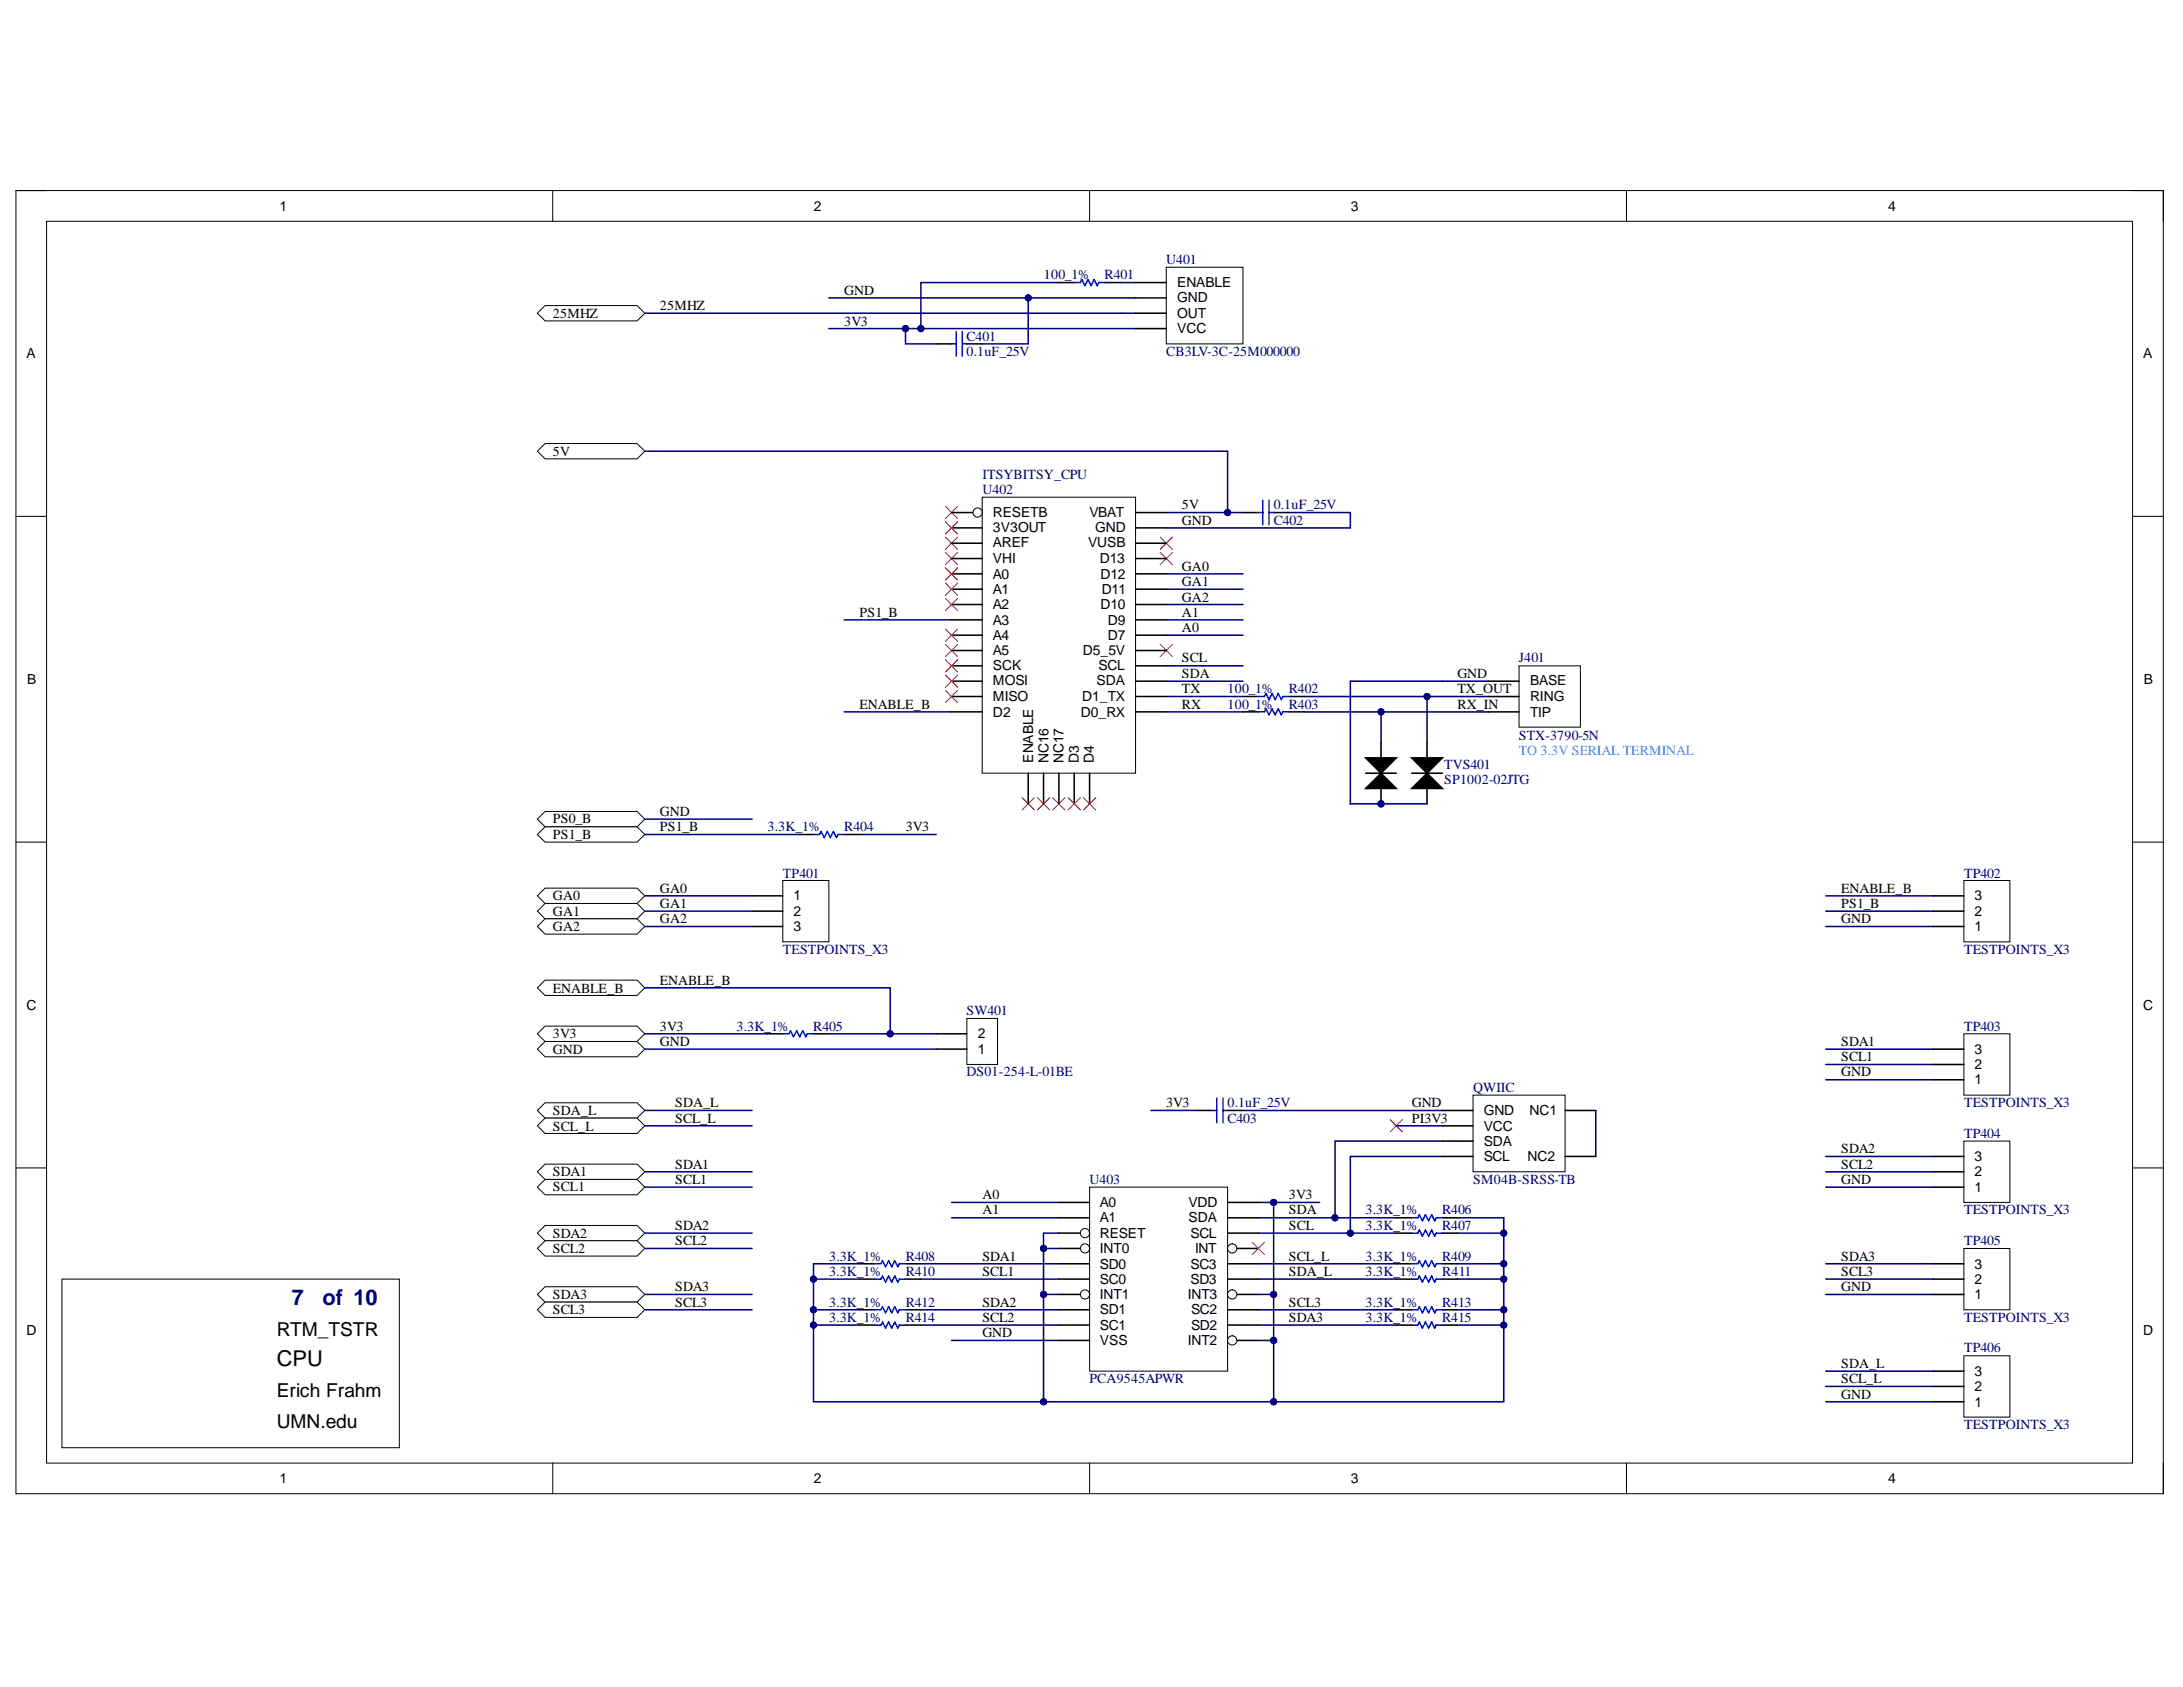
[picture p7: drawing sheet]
<svg xmlns="http://www.w3.org/2000/svg" width="279mm" height="216mm" viewBox="0 0 279 216" stroke-linecap="round" stroke-linejoin="round" font-family="sans-serif">
<defs><g id="words">
<g font-size="2.8" fill="#000080">
<text x="37.4" y="167">7</text>
<text x="41.3" y="167">of 10</text>
</g>
<text font-size="2.8" x="35.4" y="174.9">CPU</text>
<g font-size="2.5">
<text x="35.4" y="171">RTM_TSTR</text>
<text x="35.4" y="178.8">Erich Frahm</text>
<text x="35.4" y="182.8">UMN.edu</text>
</g>
<g font-size="1.8">
<text x="35.8" y="27">1</text>
<text x="104.2" y="27">2</text>
<text x="172.9" y="27">3</text>
<text x="241.7" y="27">4</text>
<text x="70.8" y="40.7">25MHZ</text>
<text x="84.5" y="39.6">25MHZ</text>
<text x="108.1" y="37.7">GND</text>
<text x="108.1" y="41.7">3V3</text>
<text x="150.7" y="38.7">GND</text>
<text x="150.7" y="36.8">ENABLE</text>
<text x="150.7" y="40.7">OUT</text>
<text x="3.4" y="45.8">A</text>
<text x="150.7" y="42.6">VCC</text>
<text x="274.3" y="45.8">A</text>
<text x="70.8" y="58.3">5V</text>
<text x="151.3" y="65.2">5V</text>
<text x="127.1" y="66.2">RESETB</text>
<text x="127.1" y="68.1">3V3OUT</text>
<text x="127.1" y="70.1">AREF</text>
<text x="139.3" y="70.1">VUSB</text>
<text x="139.4" y="66.2">VBAT</text>
<text x="140.2" y="68.1">GND</text>
<text x="151.3" y="67.2">GND</text>
<text x="127.1" y="72.1">VHI</text>
<text x="127.1" y="74">A0</text>
<text x="127.1" y="76">A1</text>
<text x="127.1" y="77.9">A2</text>
<text x="140.8" y="72.1">D13</text>
<text x="140.9" y="74">D12</text>
<text x="140.9" y="77.9">D10</text>
<text x="141" y="76">D11</text>
<text x="151.3" y="73">GA0</text>
<text x="151.3" y="75">GA1</text>
<text x="151.3" y="77">GA2</text>
<text x="110" y="78.9">PS1_B</text>
<text x="127.1" y="80">A3</text>
<text x="127.1" y="81.9">A4</text>
<text x="127.1" y="83.8">A5</text>
<text x="138.6" y="83.8">D5_5V</text>
<text x="141.8" y="80">D9</text>
<text x="141.8" y="81.9">D7</text>
<text x="151.3" y="78.9">A1</text>
<text x="151.3" y="80.9">A0</text>
<text x="3.5" y="87.6">B</text>
<text x="127.1" y="85.8">SCK</text>
<text x="127.1" y="87.7">MOSI</text>
<text x="127.1" y="89.8">MISO</text>
<text x="138.5" y="89.8">D1_TX</text>
<text x="140.4" y="87.7">SDA</text>
<text x="140.6" y="85.8">SCL</text>
<text x="151.3" y="88.7">TX</text>
<text x="151.3" y="86.8">SDA</text>
<text x="151.3" y="84.8">SCL</text>
<text x="186.5" y="86.8">GND</text>
<text x="186.5" y="88.7">TX_OUT</text>
<text x="195.8" y="89.8">RING</text>
<text x="195.8" y="87.7">BASE</text>
<text x="274.4" y="87.6">B</text>
<text x="110" y="90.7">ENABLE_B</text>
<text x="127.1" y="91.7">D2</text>
<text x="138.3" y="91.7">D0_RX</text>
<text x="151.3" y="90.7">RX</text>
<text x="186.5" y="90.7">RX_IN</text>
<text x="195.8" y="91.7">TIP</text>
<text x="132.2" y="97.6" transform="rotate(-90 132.2 97.6)">ENABLE</text>
<text x="134.2" y="97.6" transform="rotate(-90 134.2 97.6)">NC16</text>
<text x="136.1" y="97.6" transform="rotate(-90 136.1 97.6)">NC17</text>
<text x="138.1" y="97.6" transform="rotate(-90 138.1 97.6)">D3</text>
<text x="140" y="97.6" transform="rotate(-90 140 97.6)">D4</text>
<text x="70.8" y="105.4">PS0_B</text>
<text x="70.8" y="107.3">PS1_B</text>
<text x="84.5" y="104.5">GND</text>
<text x="84.5" y="106.4">PS1_B</text>
<text x="115.9" y="106.4">3V3</text>
<text x="70.8" y="115.2">GA0</text>
<text x="70.8" y="117.2">GA1</text>
<text x="70.8" y="119.2">GA2</text>
<text x="84.5" y="114.3">GA0</text>
<text x="84.5" y="116.2">GA1</text>
<text x="84.5" y="118.1">GA2</text>
<text x="101.5" y="115.2">1</text>
<text x="101.5" y="117.2">2</text>
<text x="101.5" y="119.2">3</text>
<text x="235.6" y="114.3">ENABLE_B</text>
<text x="235.6" y="116.2">PS1_B</text>
<text x="235.6" y="118.1">GND</text>
<text x="252.7" y="119.2">1</text>
<text x="252.7" y="117.2">2</text>
<text x="252.7" y="115.2">3</text>
<text x="3.4" y="129.2">C</text>
<text x="70.8" y="127">ENABLE_B</text>
<text x="84.5" y="126">ENABLE_B</text>
<text x="84.5" y="131.9">3V3</text>
<text x="274.3" y="129.2">C</text>
<text x="70.8" y="134.9">GND</text>
<text x="70.8" y="132.9">3V3</text>
<text x="84.5" y="133.9">GND</text>
<text x="125.1" y="134.9">1</text>
<text x="125.1" y="132.9">2</text>
<text x="235.6" y="137.8">GND</text>
<text x="235.6" y="135.8">SCL1</text>
<text x="235.6" y="133.9">SDA1</text>
<text x="252.7" y="136.8">2</text>
<text x="252.7" y="134.9">3</text>
<text x="70.8" y="142.7">SDA_L</text>
<text x="86.4" y="143.7">SCL_L</text>
<text x="86.4" y="141.7">SDA_L</text>
<text x="149.2" y="141.7">3V3</text>
<text x="180.7" y="141.7">GND</text>
<text x="180.7" y="143.7">PI3V3</text>
<text x="189.9" y="142.7">GND</text>
<text x="195.7" y="142.7">NC1</text>
<text x="252.7" y="138.8">1</text>
<text x="70.8" y="144.7">SCL_L</text>
<text x="86.4" y="149.6">SDA1</text>
<text x="189.9" y="144.7">VCC</text>
<text x="189.9" y="148.6">SCL</text>
<text x="189.9" y="146.6">SDA</text>
<text x="195.5" y="148.6">NC2</text>
<text x="235.6" y="149.6">SCL2</text>
<text x="235.6" y="147.6">SDA2</text>
<text x="252.7" y="148.6">3</text>
<text x="70.8" y="150.5">SDA1</text>
<text x="70.8" y="152.5">SCL1</text>
<text x="86.4" y="151.5">SCL1</text>
<text x="125.7" y="155.4">A1</text>
<text x="125.7" y="153.5">A0</text>
<text x="140.8" y="154.5">A0</text>
<text x="152.1" y="154.5">VDD</text>
<text x="165" y="155.4">SDA</text>
<text x="165" y="153.5">3V3</text>
<text x="235.6" y="151.5">GND</text>
<text x="252.7" y="152.5">1</text>
<text x="252.7" y="150.5">2</text>
<text x="70.8" y="158.4">SDA2</text>
<text x="70.8" y="160.3">SCL2</text>
<text x="86.4" y="159.4">SCL2</text>
<text x="86.4" y="157.4">SDA2</text>
<text x="125.7" y="161.3">SDA1</text>
<text x="140.8" y="156.4">A1</text>
<text x="140.8" y="158.4">RESET</text>
<text x="140.8" y="160.3">INT0</text>
<text x="152.1" y="156.4">SDA</text>
<text x="152.4" y="158.4">SCL</text>
<text x="153" y="160.3">INT</text>
<text x="165" y="161.3">SCL_L</text>
<text x="165" y="157.4">SCL</text>
<text x="235.6" y="161.3">SDA3</text>
<text x="70.8" y="166.2">SDA3</text>
<text x="86.4" y="167.2">SCL3</text>
<text x="86.4" y="165.2">SDA3</text>
<text x="125.7" y="163.3">SCL1</text>
<text x="125.7" y="167.2">SDA2</text>
<text x="140.8" y="162.3">SD0</text>
<text x="140.8" y="164.3">SC0</text>
<text x="140.8" y="166.2">INT1</text>
<text x="152" y="166.2">INT3</text>
<text x="152.4" y="162.3">SC3</text>
<text x="152.4" y="164.3">SD3</text>
<text x="165" y="167.2">SCL3</text>
<text x="165" y="163.3">SDA_L</text>
<text x="235.6" y="165.2">GND</text>
<text x="235.6" y="163.3">SCL3</text>
<text x="252.7" y="166.2">1</text>
<text x="252.7" y="164.3">2</text>
<text x="252.7" y="162.3">3</text>
<text x="3.4" y="170.9">D</text>
<text x="70.8" y="168.2">SCL3</text>
<text x="125.7" y="169.2">SCL2</text>
<text x="125.7" y="171.1">GND</text>
<text x="140.8" y="172.1">VSS</text>
<text x="140.8" y="168.2">SD1</text>
<text x="140.8" y="170.2">SC1</text>
<text x="152" y="172.1">INT2</text>
<text x="152.4" y="168.2">SC2</text>
<text x="152.4" y="170.2">SD2</text>
<text x="165" y="169.2">SDA3</text>
<text x="274.3" y="170.9">D</text>
<text x="235.6" y="179">GND</text>
<text x="235.6" y="177.1">SCL_L</text>
<text x="235.6" y="175">SDA_L</text>
<text x="252.7" y="178">2</text>
<text x="252.7" y="176">3</text>
<text x="252.7" y="180">1</text>
<text x="35.8" y="189.8">1</text>
<text x="104.2" y="189.8">2</text>
<text x="172.9" y="189.8">3</text>
<text x="241.7" y="189.8">4</text>
</g>
<g font-size="1.8" fill="#000080">
<text x="133.6" y="35.8">100_1%</text>
<text x="141.4" y="35.8">R401</text>
<text x="149.2" y="33.8">U401</text>
<text x="123.7" y="43.6">C401</text>
<text x="123.7" y="45.6">0.1uF_25V</text>
<text x="149.2" y="45.6">CB3LV-3C-25M000000</text>
<text x="125.7" y="63.2">U402</text>
<text x="125.7" y="61.3">ITSYBITSY_CPU</text>
<text x="163" y="65.2">0.1uF_25V</text>
<text x="163" y="67.2">C402</text>
<text x="157.1" y="88.7">100_1%</text>
<text x="165" y="88.7">R402</text>
<text x="194.4" y="84.8">J401</text>
<text x="157.1" y="90.7">100_1%</text>
<text x="165" y="90.7">R403</text>
<text x="194.4" y="94.7">STX-3790-5N</text>
<text x="184.8" y="98.4">TVS401</text>
<text x="184.8" y="100.3">SP1002-02JTG</text>
<text x="98.3" y="106.4">3.3K_1%</text>
<text x="108.1" y="106.4">R404</text>
<text x="100.2" y="112.3">TP401</text>
<text x="251.4" y="112.3">TP402</text>
<text x="100.2" y="122.1">TESTPOINTS_X3</text>
<text x="251.4" y="122.1">TESTPOINTS_X3</text>
<text x="94.3" y="131.9">3.3K_1%</text>
<text x="104.1" y="131.9">R405</text>
<text x="123.7" y="129.9">SW401</text>
<text x="251.4" y="131.9">TP403</text>
<text x="123.7" y="137.8">DS01-254-L-01BE</text>
<text x="157.1" y="143.7">C403</text>
<text x="157.1" y="141.7">0.1uF_25V</text>
<text x="188.6" y="139.8">QWIIC</text>
<text x="251.4" y="141.7">TESTPOINTS_X3</text>
<text x="251.4" y="145.6">TP404</text>
<text x="139.4" y="151.5">U403</text>
<text x="174.8" y="155.4">3.3K_1%</text>
<text x="184.6" y="155.4">R406</text>
<text x="188.6" y="151.5">SM04B-SRSS-TB</text>
<text x="251.4" y="155.4">TESTPOINTS_X3</text>
<text x="106.1" y="161.3">3.3K_1%</text>
<text x="115.9" y="161.3">R408</text>
<text x="174.8" y="161.3">3.3K_1%</text>
<text x="174.8" y="157.4">3.3K_1%</text>
<text x="184.6" y="161.3">R409</text>
<text x="184.6" y="157.4">R407</text>
<text x="251.4" y="159.4">TP405</text>
<text x="106.1" y="163.3">3.3K_1%</text>
<text x="106.1" y="167.2">3.3K_1%</text>
<text x="115.9" y="163.3">R410</text>
<text x="115.9" y="167.2">R412</text>
<text x="174.8" y="167.2">3.3K_1%</text>
<text x="174.8" y="163.3">3.3K_1%</text>
<text x="184.6" y="167.2">R413</text>
<text x="184.6" y="163.3">R411</text>
<text x="106.1" y="169.2">3.3K_1%</text>
<text x="115.9" y="169.2">R414</text>
<text x="174.8" y="169.2">3.3K_1%</text>
<text x="184.6" y="169.2">R415</text>
<text x="251.4" y="169.2">TESTPOINTS_X3</text>
<text x="251.4" y="173.1">TP406</text>
<text x="139.4" y="177.1">PCA9545APWR</text>
<text x="251.4" y="182.9">TESTPOINTS_X3</text>
</g>
<text font-size="1.8" fill="#4a86e8" x="194.4" y="96.6">TO 3.3V SERIAL TERMINAL</text>
</g></defs>
<path d="M2 24.4h274.9v166.8h-274.9z" fill="none" stroke="#000" stroke-width=".13"/>
<path d="M6 28.3h266.9v158.9h-266.9z" fill-rule="evenodd" fill="#fff"/>
<g fill="none" stroke="#000" stroke-width=".13">
<path d="M2 24.4h4M6 28.3h266.9v158.9h-266.9zM70.7 24.4v3.9M139.5 24.4v3.9M208.2 24.4v3.9M272.9 24.4h4v3.9M2 66.1h4M272.9 66.1h4M2 107.8h4M272.9 107.8h4M2 149.5h4M272.9 149.5h4"/>
<path d="M70.7 187.2v4M139.5 187.2v4M208.2 187.2v4M276.9 187.2v4"/>
</g>
<path d="M7.9 163.7h43.2v21.6h-43.2z" fill-rule="evenodd" fill="#fff"/>
<path d="M7.9 163.7h43.2v21.6h-43.2z" fill="none" stroke="#000" stroke-width=".13"/>
<path d="M68.8 157.8l1-1h11.7l1 1-1 1h-11.7z" fill-rule="evenodd" fill="#fff"/>
<path d="M68.8 157.8l1-1h11.7l1 1-1 1h-11.7z" fill="none" stroke="#000" stroke-width=".13"/>
<path d="M68.8 159.8l1-1h11.7l1 1-1 1h-11.7z" fill-rule="evenodd" fill="#fff"/>
<path d="M68.8 159.8l1-1h11.7l1 1-1 1h-11.7z" fill="none" stroke="#000" stroke-width=".13"/>
<path d="M68.8 57.7l1-.9h11.7l1 .9-1 1h-11.7z" fill-rule="evenodd" fill="#fff"/>
<path d="M68.8 57.7l1-.9h11.7l1 .9-1 1h-11.7z" fill="none" stroke="#000" stroke-width=".13"/>
<path d="M188.5 140.2h11.8v9.8h-11.8z" fill-rule="evenodd" fill="#fff"/>
<path d="M188.5 140.2h11.8v9.8h-11.8z" fill="none" stroke="#000" stroke-width=".13"/>
<path d="M184.6 144.1h3.9M184.6 142.1h3.9M184.6 148h3.9M184.6 146h3.9M200.3 142.1h3.9M200.3 148h3.9" fill="none" stroke="#000" stroke-width=".2"/>
<path d="M184.6 146h-13.7v9.9" fill="none" stroke="#000080" stroke-width=".2"/>
<circle cx="170.9" cy="155.8" r=".39" fill="#000080"/>
<circle cx="170.9" cy="155.8" r=".39" fill="none" stroke="#000080" stroke-width=".13"/>
<path d="M159.1 142.1h25.5M184.6 148h-11.8v9.8" fill="none" stroke="#000080" stroke-width=".2"/>
<circle cx="172.8" cy="157.8" r=".39" fill="#000080"/>
<circle cx="172.8" cy="157.8" r=".39" fill="none" stroke="#000080" stroke-width=".13"/>
<path d="M204.2 142.1v5.9" fill="none" stroke="#000080" stroke-width=".2"/>
<path d="M68.8 126.4l1-1h11.7l1 1-1 1h-11.7z" fill-rule="evenodd" fill="#fff"/>
<path d="M68.8 126.4l1-1h11.7l1 1-1 1h-11.7z" fill="none" stroke="#000" stroke-width=".13"/>
<path d="M82.5 57.7h74.6v7.9M82.5 159.8h13.8M82.5 157.8h13.8" fill="none" stroke="#000080" stroke-width=".2"/>
<circle cx="157.1" cy="65.6" r=".39" fill="#000080"/>
<circle cx="157.1" cy="65.6" r=".39" fill="none" stroke="#000080" stroke-width=".13"/>
<path d="M68.8 134.3l1-1h11.7l1 1-1 .9h-11.7z" fill-rule="evenodd" fill="#fff"/>
<path d="M68.8 134.3l1-1h11.7l1 1-1 .9h-11.7z" fill="none" stroke="#000" stroke-width=".13"/>
<path d="M68.8 114.6l1-.9h11.7l1 .9-1 1h-11.7z" fill-rule="evenodd" fill="#fff"/>
<path d="M68.8 114.6l1-.9h11.7l1 .9-1 1h-11.7z" fill="none" stroke="#000" stroke-width=".13"/>
<path d="M68.8 116.6l1-1h11.7l1 1-1 1h-11.7z" fill-rule="evenodd" fill="#fff"/>
<path d="M68.8 116.6l1-1h11.7l1 1-1 1h-11.7z" fill="none" stroke="#000" stroke-width=".13"/>
<path d="M68.8 118.6l1-1h11.7l1 1-1 .9h-11.7z" fill-rule="evenodd" fill="#fff"/>
<path d="M68.8 118.6l1-1h11.7l1 1-1 .9h-11.7z" fill="none" stroke="#000" stroke-width=".13"/>
<path d="M68.8 104.8l1-.9h11.7l1 .9-1 1h-11.7z" fill-rule="evenodd" fill="#fff"/>
<path d="M68.8 104.8l1-.9h11.7l1 .9-1 1h-11.7z" fill="none" stroke="#000" stroke-width=".13"/>
<path d="M68.8 106.8l1-1h11.7l1 1-1 1h-11.7z" fill-rule="evenodd" fill="#fff"/>
<path d="M68.8 106.8l1-1h11.7l1 1-1 1h-11.7z" fill="none" stroke="#000" stroke-width=".13"/>
<path d="M166.9 89.1h23.6" fill="none" stroke="#000080" stroke-width=".2"/>
<circle cx="182.6" cy="89.1" r=".39" fill="#000080"/>
<circle cx="182.6" cy="89.1" r=".39" fill="none" stroke="#000080" stroke-width=".13"/>
<path d="M166.9 91.1h23.6" fill="none" stroke="#000080" stroke-width=".2"/>
<circle cx="176.8" cy="91.1" r=".39" fill="#000080"/>
<circle cx="176.8" cy="91.1" r=".39" fill="none" stroke="#000080" stroke-width=".13"/>
<path d="M149.3 65.6h9.8M149.3 89.1h9.8M149.3 91.1h9.8M184.6 87.2h5.9" fill="none" stroke="#000080" stroke-width=".2"/>
<circle cx="157.1" cy="65.6" r=".39" fill="#000080"/>
<circle cx="157.1" cy="65.6" r=".39" fill="none" stroke="#000080" stroke-width=".13"/>
<path d="M108 79.3h13.8M149.3 73.4h9.8M149.3 75.4h9.8M149.3 77.4h9.8M149.3 79.3h9.8M165 65.6h7.8v2h-23.5M108 91.1h13.8M149.3 81.3h9.8M149.3 85.2h9.8M149.3 87.2h9.8M176.8 91.1v3.9" fill="none" stroke="#000080" stroke-width=".2"/>
<path d="M121 64.8l1.6 1.6M121 68.7l1.6 1.6M121 70.7l1.6 1.6M122.6 64.8l-1.6 1.6M122.6 68.7l-1.6 1.6M122.6 70.7l-1.6 1.6M148.5 68.7l1.6 1.6M148.5 70.7l1.6 1.6M150.1 68.7l-1.6 1.6M150.1 70.7l-1.6 1.6M148.5 82.5l1.6 1.5M150.1 82.5l-1.6 1.5" fill="none" stroke="#f00" stroke-width=".13"/>
<circle cx="176.8" cy="91.1" r=".39" fill="#000080"/>
<circle cx="176.8" cy="91.1" r=".39" fill="none" stroke="#000080" stroke-width=".13"/>
<path d="M182.6 89.1v5.9" fill="none" stroke="#000080" stroke-width=".2"/>
<circle cx="182.6" cy="89.1" r=".39" fill="#000080"/>
<circle cx="182.6" cy="89.1" r=".39" fill="none" stroke="#000080" stroke-width=".13"/>
<path d="M172.8 102.9h9.8" fill="none" stroke="#000080" stroke-width=".2"/>
<circle cx="176.8" cy="102.9" r=".39" fill="#000080"/>
<circle cx="176.8" cy="102.9" r=".39" fill="none" stroke="#000080" stroke-width=".13"/>
<path d="M184.6 87.2h-11.8v15.7" fill="none" stroke="#000080" stroke-width=".2"/>
<path d="M132.8 102.1l1.5 1.6M134.3 102.1l-1.5 1.6M134.7 102.1l1.6 1.6M136.3 102.1l-1.6 1.6" fill="none" stroke="#f00" stroke-width=".13"/>
<path d="M194.4 85.2h7.9v7.9h-7.9z" fill-rule="evenodd" fill="#fff"/>
<path d="M194.4 85.2h7.9v7.9h-7.9z" fill="none" stroke="#000" stroke-width=".13"/>
<path d="M190.5 91.1h3.9M190.5 89.1h3.9M190.5 87.2h3.9" fill="none" stroke="#000" stroke-width=".2"/>
<path d="M130.8 102.1l1.6 1.6M132.4 102.1l-1.6 1.6" fill="none" stroke="#f00" stroke-width=".13"/>
<path d="M125.7 63.6h19.6v35.4h-19.6z" fill-rule="evenodd" fill="#fff"/>
<path d="M125.7 63.6h19.6v35.4h-19.6z" fill="none" stroke="#000" stroke-width=".13"/>
<g fill="none" stroke="#000" stroke-width=".2">
<path d="M121.8 65.6h3.9M145.3 65.6h4M145.3 67.6h4M145.3 69.5h4M145.3 71.5h4M145.3 73.4h4M145.3 75.4h4M145.3 77.4h4M145.3 79.3h4M137.5 99v3.9M139.5 99v3.9M145.3 81.3h4"/>
<path d="M145.3 83.3h4M145.3 85.2h4M145.3 87.2h4M145.3 89.1h4M145.3 91.1h4"/>
</g>
<circle cx="125.1" cy="65.6" r=".59" fill="#f8fcff"/>
<circle cx="125.1" cy="65.6" r=".59" fill="none" stroke="#000" stroke-width=".13"/>
<g fill="none" stroke="#000" stroke-width=".2">
<path d="M121.8 67.6h3.9M121.8 69.5h3.9M121.8 71.5h3.9M121.8 73.4h3.9M121.8 75.4h3.9M121.8 77.4h3.9M121.8 79.3h3.9M159.1 65.6h1.9M163 65.6h2M121.8 81.3h3.9M121.8 83.3h3.9M121.8 85.2h3.9"/>
<path d="M121.8 87.2h3.9M121.8 89.1h3.9M121.8 91.1h3.9M131.6 99v3.9M133.6 99v3.9M135.5 99v3.9M159.1 89.1h1.9M159.1 91.1h1.9M165 89.1h1.9M165 91.1h1.9"/>
</g>
<path d="M161 65.6h.6M161.6 64v3.2M162.4 64v3.2M162.4 65.6h.6M161 89.1h.8l.2-.4 .4 .8 .4-.8 .4 .8 .4-.8 .4 .8 .2-.4h.8M161 91.1h.8l.2-.4 .4 .8 .4-.8 .4 .8 .4-.8 .4 .8 .2-.4h.8" fill="none" stroke="#00f" stroke-width=".2"/>
<path d="M161.1 157.8h17.6M117.9 163.7h17.6M117.9 161.7h17.6M117.9 169.6h17.6M117.9 167.6h17.6M121.8 171.5h13.7M161.1 163.7h17.6M161.1 161.7h17.6M161.1 169.6h17.6M161.1 167.6h17.6" fill="none" stroke="#000080" stroke-width=".2"/>
<circle cx="172.8" cy="157.8" r=".39" fill="#000080"/>
<circle cx="172.8" cy="157.8" r=".39" fill="none" stroke="#000080" stroke-width=".13"/>
<path d="M161.1 155.9h17.6" fill="none" stroke="#000080" stroke-width=".2"/>
<circle cx="170.9" cy="155.8" r=".39" fill="#000080"/>
<circle cx="170.9" cy="155.8" r=".39" fill="none" stroke="#000080" stroke-width=".13"/>
<path d="M161 153.9h7.9" fill="none" stroke="#000080" stroke-width=".2"/>
<circle cx="163" cy="153.9" r=".39" fill="#000080"/>
<circle cx="163" cy="153.9" r=".39" fill="none" stroke="#000080" stroke-width=".13"/>
<path d="M121.8 155.9h13.7M121.8 153.9h13.7" fill="none" stroke="#000080" stroke-width=".2"/>
<path d="M139.5 151.9h17.6v23.6h-17.6z" fill-rule="evenodd" fill="#fff"/>
<path d="M139.5 151.9h17.6v23.6h-17.6z" fill="none" stroke="#000" stroke-width=".13"/>
<path d="M135.5 153.9h4M135.5 155.9h4M135.5 157.8h4" fill="none" stroke="#000" stroke-width=".2"/>
<circle cx="138.9" cy="157.8" r=".59" fill="#f8fcff"/>
<circle cx="138.9" cy="157.8" r=".59" fill="none" stroke="#000" stroke-width=".13"/>
<path d="M135.5 159.8h4" fill="none" stroke="#000" stroke-width=".2"/>
<circle cx="138.9" cy="159.8" r=".59" fill="#f8fcff"/>
<circle cx="138.9" cy="159.8" r=".59" fill="none" stroke="#000" stroke-width=".13"/>
<path d="M157.1 153.9h3.9M157.1 155.9h3.9M157.1 157.8h3.9M157.1 159.8h3.9M135.5 161.7h4M135.5 163.7h4M135.5 171.5h4" fill="none" stroke="#000" stroke-width=".2"/>
<circle cx="157.7" cy="159.8" r=".59" fill="#f8fcff"/>
<circle cx="157.7" cy="159.8" r=".59" fill="none" stroke="#000" stroke-width=".13"/>
<path d="M157.1 161.7h3.9M157.1 163.7h3.9M157.1 165.7h3.9" fill="none" stroke="#000" stroke-width=".2"/>
<circle cx="157.7" cy="165.7" r=".59" fill="#f8fcff"/>
<circle cx="157.7" cy="165.7" r=".59" fill="none" stroke="#000" stroke-width=".13"/>
<path d="M135.5 165.7h4" fill="none" stroke="#000" stroke-width=".2"/>
<circle cx="138.9" cy="165.7" r=".59" fill="#f8fcff"/>
<circle cx="138.9" cy="165.7" r=".59" fill="none" stroke="#000" stroke-width=".13"/>
<path d="M135.5 167.6h4M135.5 169.6h4M157.1 167.6h3.9M157.1 169.6h3.9M157.1 171.5h3.9" fill="none" stroke="#000" stroke-width=".2"/>
<circle cx="157.7" cy="171.5" r=".59" fill="#f8fcff"/>
<circle cx="157.7" cy="171.5" r=".59" fill="none" stroke="#000" stroke-width=".13"/>
<path d="M163 153.9v17.6h-2" fill="none" stroke="#000080" stroke-width=".2"/>
<circle cx="163" cy="171.5" r=".39" fill="#000080"/>
<circle cx="163" cy="171.5" r=".39" fill="none" stroke="#000080" stroke-width=".13"/>
<circle cx="163" cy="165.7" r=".39" fill="#000080"/>
<circle cx="163" cy="165.7" r=".39" fill="none" stroke="#000080" stroke-width=".13"/>
<circle cx="163" cy="153.9" r=".39" fill="#000080"/>
<circle cx="163" cy="153.9" r=".39" fill="none" stroke="#000080" stroke-width=".13"/>
<path d="M161 165.7h2" fill="none" stroke="#000080" stroke-width=".2"/>
<circle cx="163" cy="165.7" r=".39" fill="#000080"/>
<circle cx="163" cy="165.7" r=".39" fill="none" stroke="#000080" stroke-width=".13"/>
<path d="M135.5 159.8h-1.9v19.6h29.4v-7.9" fill="none" stroke="#000080" stroke-width=".2"/>
<circle cx="133.6" cy="159.8" r=".39" fill="#000080"/>
<circle cx="133.6" cy="159.8" r=".39" fill="none" stroke="#000080" stroke-width=".13"/>
<circle cx="133.6" cy="165.7" r=".39" fill="#000080"/>
<circle cx="133.6" cy="165.7" r=".39" fill="none" stroke="#000080" stroke-width=".13"/>
<circle cx="133.6" cy="179.4" r=".39" fill="#000080"/>
<circle cx="133.6" cy="179.4" r=".39" fill="none" stroke="#000080" stroke-width=".13"/>
<circle cx="163" cy="179.4" r=".39" fill="#000080"/>
<circle cx="163" cy="179.4" r=".39" fill="none" stroke="#000080" stroke-width=".13"/>
<circle cx="163" cy="171.5" r=".39" fill="#000080"/>
<circle cx="163" cy="171.5" r=".39" fill="none" stroke="#000080" stroke-width=".13"/>
<path d="M133.6 165.7h1.9" fill="none" stroke="#000080" stroke-width=".2"/>
<circle cx="133.6" cy="165.7" r=".39" fill="#000080"/>
<circle cx="133.6" cy="165.7" r=".39" fill="none" stroke="#000080" stroke-width=".13"/>
<path d="M135.5 157.8h-1.9v2" fill="none" stroke="#000080" stroke-width=".2"/>
<circle cx="133.6" cy="159.8" r=".39" fill="#000080"/>
<circle cx="133.6" cy="159.8" r=".39" fill="none" stroke="#000080" stroke-width=".13"/>
<path d="M160.3 159l1.5 1.6M161.8 159l-1.5 1.6" fill="none" stroke="#f00" stroke-width=".13"/>
<g fill="none" stroke="#000" stroke-width=".2">
<path d="M178.7 157.8h2M178.7 155.9h2M184.6 157.8h2M184.6 155.9h2M110 161.7h2M110 163.7h2M110 167.6h2M110 169.6h2M115.9 161.7h2M115.9 163.7h2M115.9 167.6h2M115.9 169.6h2"/>
<path d="M178.7 161.7h2M178.7 163.7h2M178.7 167.6h2M178.7 169.6h2M184.6 161.7h2M184.6 163.7h2M184.6 167.6h2M184.6 169.6h2"/>
</g>
<path d="M180.7 157.8h.8l.2-.4 .4 .8 .3-.8 .4 .8 .4-.8 .4 .8 .2-.4h.8M180.7 155.9h.8l.2-.4 .4 .7 .3-.7 .4 .7 .4-.7 .4 .7 .2-.3h.8M112 161.7h.8l.2-.4 .3 .8 .4-.8 .4 .8 .4-.8 .4 .8 .2-.4h.8M112 163.7h.8l.2-.4 .3 .8 .4-.8 .4 .8 .4-.8 .4 .8 .2-.4h.8M112 167.6h.8l.2-.4 .3 .8 .4-.8 .4 .8 .4-.8 .4 .8 .2-.4h.8M112 169.6h.8l.2-.4 .3 .8 .4-.8 .4 .8 .4-.8 .4 .8 .2-.4h.8M180.7 161.7h.8l.2-.4 .4 .8 .3-.8 .4 .8 .4-.8 .4 .8 .2-.4h.8M180.7 163.7h.8l.2-.4 .4 .8 .3-.8 .4 .8 .4-.8 .4 .8 .2-.4h.8M180.7 167.6h.8l.2-.4 .4 .8 .3-.8 .4 .8 .4-.8 .4 .8 .2-.4h.8M180.7 169.6h.8l.2-.4 .4 .8 .3-.8 .4 .8 .4-.8 .4 .8 .2-.4h.8" fill="none" stroke="#00f" stroke-width=".2"/>
<path d="M110 161.7h-5.9v17.7h29.5" fill="none" stroke="#000080" stroke-width=".2"/>
<circle cx="104.1" cy="163.7" r=".39" fill="#000080"/>
<circle cx="104.1" cy="163.7" r=".39" fill="none" stroke="#000080" stroke-width=".13"/>
<circle cx="104.1" cy="167.6" r=".39" fill="#000080"/>
<circle cx="104.1" cy="167.6" r=".39" fill="none" stroke="#000080" stroke-width=".13"/>
<circle cx="104.1" cy="169.6" r=".39" fill="#000080"/>
<circle cx="104.1" cy="169.6" r=".39" fill="none" stroke="#000080" stroke-width=".13"/>
<circle cx="133.6" cy="179.4" r=".39" fill="#000080"/>
<circle cx="133.6" cy="179.4" r=".39" fill="none" stroke="#000080" stroke-width=".13"/>
<path d="M104.1 169.6h5.9" fill="none" stroke="#000080" stroke-width=".2"/>
<circle cx="104.1" cy="169.6" r=".39" fill="#000080"/>
<circle cx="104.1" cy="169.6" r=".39" fill="none" stroke="#000080" stroke-width=".13"/>
<path d="M104.1 167.6h5.9" fill="none" stroke="#000080" stroke-width=".2"/>
<circle cx="104.1" cy="167.6" r=".39" fill="#000080"/>
<circle cx="104.1" cy="167.6" r=".39" fill="none" stroke="#000080" stroke-width=".13"/>
<path d="M104.1 163.7h5.9" fill="none" stroke="#000080" stroke-width=".2"/>
<circle cx="104.1" cy="163.7" r=".39" fill="#000080"/>
<circle cx="104.1" cy="163.7" r=".39" fill="none" stroke="#000080" stroke-width=".13"/>
<path d="M186.6 155.9h5.9v23.5h-29.5" fill="none" stroke="#000080" stroke-width=".2"/>
<circle cx="192.5" cy="157.8" r=".39" fill="#000080"/>
<circle cx="192.5" cy="157.8" r=".39" fill="none" stroke="#000080" stroke-width=".13"/>
<circle cx="192.5" cy="161.7" r=".39" fill="#000080"/>
<circle cx="192.5" cy="161.7" r=".39" fill="none" stroke="#000080" stroke-width=".13"/>
<circle cx="192.5" cy="163.7" r=".39" fill="#000080"/>
<circle cx="192.5" cy="163.7" r=".39" fill="none" stroke="#000080" stroke-width=".13"/>
<circle cx="192.5" cy="167.6" r=".39" fill="#000080"/>
<circle cx="192.5" cy="167.6" r=".39" fill="none" stroke="#000080" stroke-width=".13"/>
<circle cx="192.5" cy="169.6" r=".39" fill="#000080"/>
<circle cx="192.5" cy="169.6" r=".39" fill="none" stroke="#000080" stroke-width=".13"/>
<circle cx="163" cy="179.4" r=".39" fill="#000080"/>
<circle cx="163" cy="179.4" r=".39" fill="none" stroke="#000080" stroke-width=".13"/>
<path d="M186.6 157.8h5.9" fill="none" stroke="#000080" stroke-width=".2"/>
<circle cx="192.5" cy="157.8" r=".39" fill="#000080"/>
<circle cx="192.5" cy="157.8" r=".39" fill="none" stroke="#000080" stroke-width=".13"/>
<path d="M186.6 161.7h5.9" fill="none" stroke="#000080" stroke-width=".2"/>
<circle cx="192.5" cy="161.7" r=".39" fill="#000080"/>
<circle cx="192.5" cy="161.7" r=".39" fill="none" stroke="#000080" stroke-width=".13"/>
<path d="M186.6 163.7h5.9" fill="none" stroke="#000080" stroke-width=".2"/>
<circle cx="192.5" cy="163.7" r=".39" fill="#000080"/>
<circle cx="192.5" cy="163.7" r=".39" fill="none" stroke="#000080" stroke-width=".13"/>
<path d="M186.6 167.6h5.9" fill="none" stroke="#000080" stroke-width=".2"/>
<circle cx="192.5" cy="167.6" r=".39" fill="#000080"/>
<circle cx="192.5" cy="167.6" r=".39" fill="none" stroke="#000080" stroke-width=".13"/>
<path d="M186.6 169.6h5.9" fill="none" stroke="#000080" stroke-width=".2"/>
<circle cx="192.5" cy="169.6" r=".39" fill="#000080"/>
<circle cx="192.5" cy="169.6" r=".39" fill="none" stroke="#000080" stroke-width=".13"/>
<path d="M153.2 142.1h2M157.1 142.1h2" fill="none" stroke="#000" stroke-width=".2"/>
<path d="M155.2 142.1h.5M155.7 140.5v3.2M156.5 140.5v3.2M156.5 142.1h.6" fill="none" stroke="#00f" stroke-width=".2"/>
<path d="M68.8 142.1l1-1h11.7l1 1-1 1h-11.7z" fill-rule="evenodd" fill="#fff"/>
<path d="M68.8 142.1l1-1h11.7l1 1-1 1h-11.7z" fill="none" stroke="#000" stroke-width=".13"/>
<path d="M68.8 144.1l1-1h11.7l1 1-1 1h-11.7z" fill-rule="evenodd" fill="#fff"/>
<path d="M68.8 144.1l1-1h11.7l1 1-1 1h-11.7z" fill="none" stroke="#000" stroke-width=".13"/>
<path d="M82.5 144.1h13.8M82.5 142.1h13.8" fill="none" stroke="#000080" stroke-width=".2"/>
<path d="M68.8 150l1-1h11.7l1 1-1 .9h-11.7z" fill-rule="evenodd" fill="#fff"/>
<path d="M68.8 150l1-1h11.7l1 1-1 .9h-11.7z" fill="none" stroke="#000" stroke-width=".13"/>
<path d="M68.8 151.9l1-1h11.7l1 1-1 1h-11.7z" fill-rule="evenodd" fill="#fff"/>
<path d="M68.8 151.9l1-1h11.7l1 1-1 1h-11.7z" fill="none" stroke="#000" stroke-width=".13"/>
<path d="M82.5 151.9h13.8M82.5 150h13.8" fill="none" stroke="#000080" stroke-width=".2"/>
<path d="M68.8 165.7l1-1h11.7l1 1-1 .9h-11.7z" fill-rule="evenodd" fill="#fff"/>
<path d="M68.8 165.7l1-1h11.7l1 1-1 .9h-11.7z" fill="none" stroke="#000" stroke-width=".13"/>
<path d="M68.8 167.6l1-1h11.7l1 1-1 1h-11.7z" fill-rule="evenodd" fill="#fff"/>
<path d="M68.8 167.6l1-1h11.7l1 1-1 1h-11.7z" fill="none" stroke="#000" stroke-width=".13"/>
<path d="M147.3 142.1h5.9M82.5 167.6h13.8M82.5 165.7h13.8" fill="none" stroke="#000080" stroke-width=".2"/>
<g fill="none" stroke="#f00" stroke-width=".13">
<path d="M121 72.7l1.6 1.5M121 74.6l1.6 1.6M121 76.6l1.6 1.6M122.6 72.7l-1.6 1.5M122.6 74.6l-1.6 1.6M122.6 76.6l-1.6 1.6M121 86.4l1.6 1.6M121 82.5l1.6 1.5M121 84.4l1.6 1.6M121 88.4l1.6 1.5M122.6 82.5l-1.6 1.5M122.6 84.4l-1.6 1.6"/>
<path d="M122.6 86.4l-1.6 1.6M122.6 88.4l-1.6 1.5M136.7 102.1l1.6 1.6M138.3 102.1l-1.6 1.6M138.7 102.1l1.5 1.6M140.2 102.1l-1.5 1.6"/>
</g>
<circle cx="176.8" cy="102.9" r=".39" fill="#000080"/>
<circle cx="176.8" cy="102.9" r=".39" fill="none" stroke="#000080" stroke-width=".13"/>
<path d="M174.8 99h3.9M176.8 99v3.9" fill="none" stroke="#000" stroke-width=".2"/>
<circle cx="176.8" cy="102.9" r=".39" fill="#000080"/>
<circle cx="176.8" cy="102.9" r=".39" fill="none" stroke="#000080" stroke-width=".13"/>
<path d="M174.8 97h3.9l-1.9 2zM176.8 95v4M180.7 97h3.9l-2 2zM180.7 99h3.9M182.6 95v7.9M174.8 100.9l2-1.9 1.9 1.9zM180.7 100.9l1.9-1.9 2 1.9zM98.2 132.3h2M104.1 132.3h2" fill="none" stroke="#000" stroke-width=".2"/>
<path d="M174.8 97h3.9l-1.9 2zM180.7 97h3.9l-2 2zM174.8 100.9l2-1.9 1.9 1.9zM180.7 100.9l1.9-1.9 2 1.9z" fill="#000"/>
<path d="M100.2 132.3h.8l.2-.4 .4 .8 .4-.8 .4 .8 .3-.8 .4 .8 .2-.4h.8" fill="none" stroke="#00f" stroke-width=".2"/>
<path d="M82.5 132.3h15.7M106.1 132.3h13.7" fill="none" stroke="#000080" stroke-width=".2"/>
<circle cx="113.9" cy="132.3" r=".39" fill="#000080"/>
<circle cx="113.9" cy="132.3" r=".39" fill="none" stroke="#000080" stroke-width=".13"/>
<path d="M82.5 134.3h37.3" fill="none" stroke="#000080" stroke-width=".2"/>
<path d="M123.7 130.3h4v5.9h-4z" fill-rule="evenodd" fill="#fff"/>
<path d="M123.7 130.3h4v5.9h-4z" fill="none" stroke="#000" stroke-width=".13"/>
<path d="M119.8 134.3h3.9M119.8 132.3h3.9" fill="none" stroke="#000" stroke-width=".2"/>
<path d="M121 66.8l1.6 1.5M122.6 66.8l-1.6 1.5" fill="none" stroke="#f00" stroke-width=".13"/>
<path d="M68.8 132.3l1-1h11.7l1 1-1 1h-11.7z" fill-rule="evenodd" fill="#fff"/>
<path d="M68.8 132.3l1-1h11.7l1 1-1 1h-11.7z" fill="none" stroke="#000" stroke-width=".13"/>
<path d="M177.9 143.3l1.6 1.6M179.5 143.3l-1.6 1.6" fill="none" stroke="#f00" stroke-width=".13"/>
<path d="M82.5 104.8h13.8M82.5 106.8h19.7M82.5 114.6h13.8M82.5 116.6h13.8M82.5 118.6h13.8M82.5 126.4h31.4v5.9" fill="none" stroke="#000080" stroke-width=".2"/>
<circle cx="113.9" cy="132.3" r=".39" fill="#000080"/>
<circle cx="113.9" cy="132.3" r=".39" fill="none" stroke="#000080" stroke-width=".13"/>
<path d="M100.2 112.7h5.9v7.8h-5.9z" fill-rule="evenodd" fill="#fff"/>
<path d="M100.2 112.7h5.9v7.8h-5.9z" fill="none" stroke="#000" stroke-width=".13"/>
<path d="M96.3 114.6h3.9M96.3 116.6h3.9M96.3 118.6h3.9M102.2 106.8h1.9M108 106.8h2" fill="none" stroke="#000" stroke-width=".2"/>
<path d="M104.1 106.8h.8l.2-.4 .4 .8 .4-.8 .4 .8 .4-.8 .4 .8 .2-.4h.7" fill="none" stroke="#00f" stroke-width=".2"/>
<path d="M110 106.8h9.8M233.7 114.7h13.7M233.7 116.6h13.7M233.7 118.6h13.7" fill="none" stroke="#000080" stroke-width=".2"/>
<path d="M251.4 112.7h5.8v7.8h-5.8z" fill-rule="evenodd" fill="#fff"/>
<path d="M251.4 112.7h5.8v7.8h-5.8z" fill="none" stroke="#000" stroke-width=".13"/>
<path d="M247.4 118.6h4M247.4 116.6h4M247.4 114.7h4" fill="none" stroke="#000" stroke-width=".2"/>
<path d="M233.7 134.3h13.7M233.7 136.2h13.7M233.7 138.2h13.7" fill="none" stroke="#000080" stroke-width=".2"/>
<path d="M251.4 132.3h5.8v7.9h-5.8z" fill-rule="evenodd" fill="#fff"/>
<path d="M251.4 132.3h5.8v7.9h-5.8z" fill="none" stroke="#000" stroke-width=".13"/>
<path d="M247.4 138.2h4M247.4 136.2h4M247.4 134.3h4" fill="none" stroke="#000" stroke-width=".2"/>
<path d="M233.7 148h13.7M233.7 150h13.7M233.7 151.9h13.7" fill="none" stroke="#000080" stroke-width=".2"/>
<path d="M251.4 146h5.8v7.9h-5.8z" fill-rule="evenodd" fill="#fff"/>
<path d="M251.4 146h5.8v7.9h-5.8z" fill="none" stroke="#000" stroke-width=".13"/>
<path d="M247.4 151.9h4M247.4 150h4M247.4 148h4" fill="none" stroke="#000" stroke-width=".2"/>
<path d="M233.7 161.7h13.7M233.7 163.7h13.7M233.7 165.7h13.7" fill="none" stroke="#000080" stroke-width=".2"/>
<path d="M251.4 159.8h5.8v7.8h-5.8z" fill-rule="evenodd" fill="#fff"/>
<path d="M251.4 159.8h5.8v7.8h-5.8z" fill="none" stroke="#000" stroke-width=".13"/>
<path d="M247.4 165.7h4M247.4 163.7h4M247.4 161.7h4" fill="none" stroke="#000" stroke-width=".2"/>
<path d="M233.7 175.5h13.7M233.7 177.4h13.7M233.7 179.4h13.7" fill="none" stroke="#000080" stroke-width=".2"/>
<path d="M251.4 173.5h5.8v7.9h-5.8z" fill-rule="evenodd" fill="#fff"/>
<path d="M251.4 173.5h5.8v7.9h-5.8z" fill="none" stroke="#000" stroke-width=".13"/>
<path d="M247.4 179.4h4M247.4 177.4h4M247.4 175.5h4" fill="none" stroke="#000" stroke-width=".2"/>
<path d="M106.1 38.1h39.2" fill="none" stroke="#000080" stroke-width=".2"/>
<circle cx="131.6" cy="38.1" r=".39" fill="#000080"/>
<circle cx="131.6" cy="38.1" r=".39" fill="none" stroke="#000080" stroke-width=".13"/>
<path d="M82.5 40.1h60.9M106.1 42.1h39.2" fill="none" stroke="#000080" stroke-width=".2"/>
<circle cx="115.9" cy="42" r=".39" fill="#000080"/>
<circle cx="115.9" cy="42" r=".39" fill="none" stroke="#000080" stroke-width=".13"/>
<circle cx="117.9" cy="42" r=".39" fill="#000080"/>
<circle cx="117.9" cy="42" r=".39" fill="none" stroke="#000080" stroke-width=".13"/>
<path d="M135.5 36.2h-17.6v5.9M143.4 36.2h1.9" fill="none" stroke="#000080" stroke-width=".2"/>
<circle cx="117.9" cy="42" r=".39" fill="#000080"/>
<circle cx="117.9" cy="42" r=".39" fill="none" stroke="#000080" stroke-width=".13"/>
<path d="M131.6 38.1v5.9h-5.9M143.4 40.1h1.9" fill="none" stroke="#000080" stroke-width=".2"/>
<circle cx="131.6" cy="38.1" r=".39" fill="#000080"/>
<circle cx="131.6" cy="38.1" r=".39" fill="none" stroke="#000080" stroke-width=".13"/>
<path d="M115.9 42.1v1.9h3.9" fill="none" stroke="#000080" stroke-width=".2"/>
<circle cx="115.9" cy="42" r=".39" fill="#000080"/>
<circle cx="115.9" cy="42" r=".39" fill="none" stroke="#000080" stroke-width=".13"/>
<path d="M149.3 34.2h9.8v9.8h-9.8z" fill-rule="evenodd" fill="#fff"/>
<path d="M149.3 34.2h9.8v9.8h-9.8z" fill="none" stroke="#000" stroke-width=".13"/>
<path d="M135.5 36.2h2M141.4 36.2h2M145.3 38.1h4M145.3 36.2h4M119.8 44h2M123.7 44h2M145.3 42.1h4M145.3 40.1h4" fill="none" stroke="#000" stroke-width=".2"/>
<path d="M137.5 36.2h.8l.2-.4 .4 .8 .4-.8 .3 .8 .4-.8 .4 .8 .2-.4h.8M121.8 44h.6M122.4 42.4v3.2M123.2 42.4v3.2M123.2 44h.5" fill="none" stroke="#00f" stroke-width=".2"/>
<path d="M68.8 40.1l1-1h11.7l1 1-1 1h-11.7z" fill-rule="evenodd" fill="#fff"/>
<path d="M68.8 40.1l1-1h11.7l1 1-1 1h-11.7z" fill="none" stroke="#000" stroke-width=".13"/>
<path d="M121 80.5l1.6 1.6M122.6 80.5l-1.6 1.6" fill="none" stroke="#f00" stroke-width=".13"/>
<path d="M178.7 144.1h5.9" fill="none" stroke="#000080" stroke-width=".2"/>
<use href="#words"/>
</svg>
